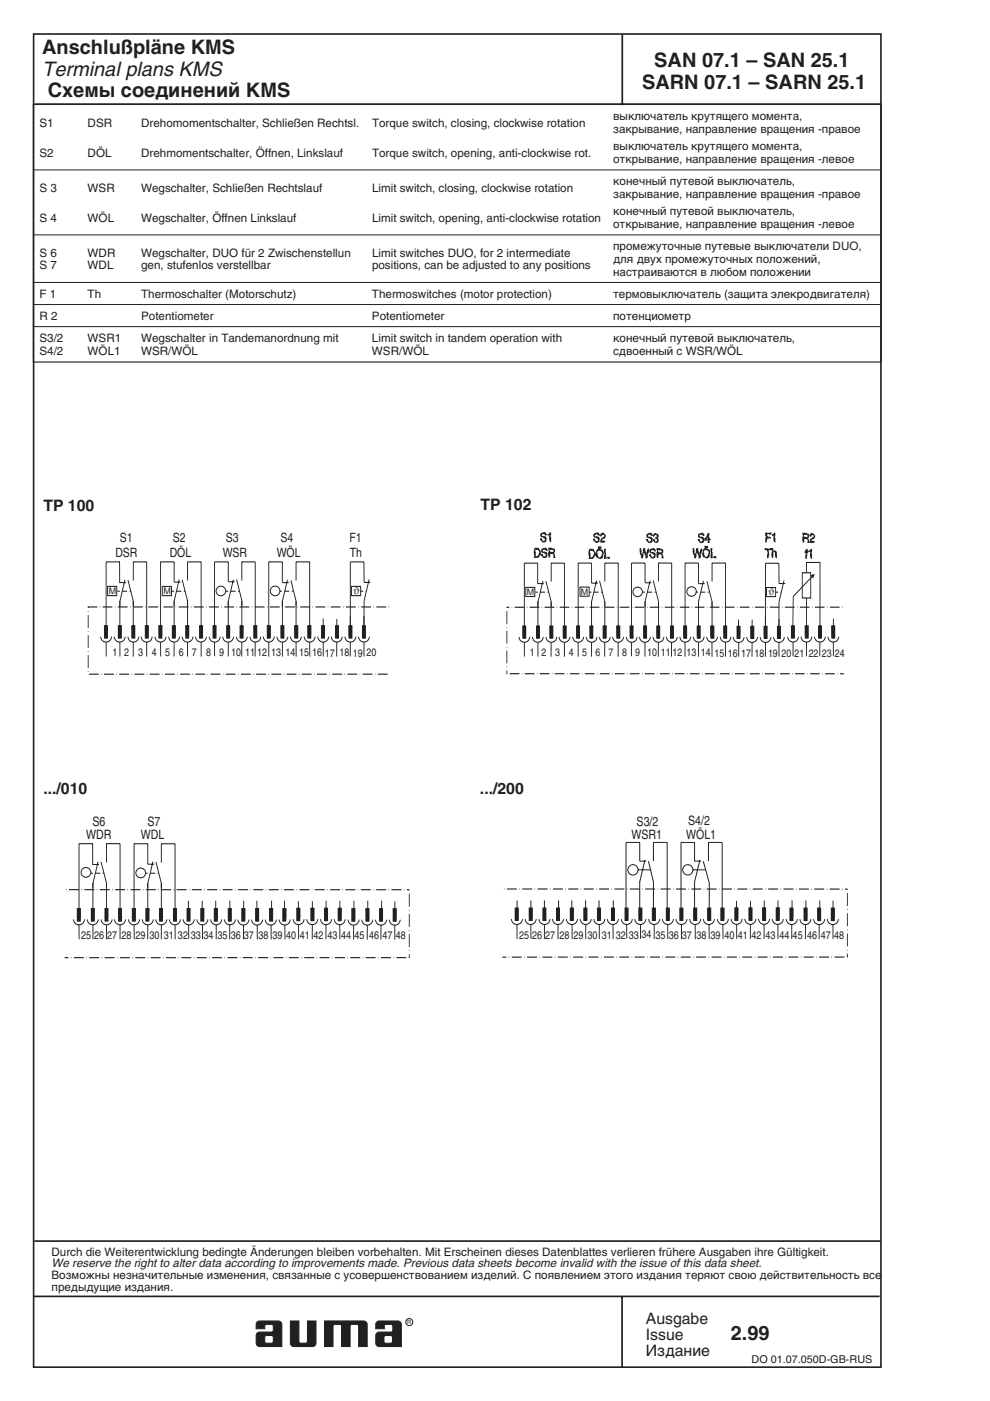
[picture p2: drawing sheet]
<svg xmlns="http://www.w3.org/2000/svg" width="210mm" height="297mm" viewBox="0 0 210 297" stroke-linecap="round" stroke-linejoin="round" font-family="sans-serif">
<defs><g id="words">
<text font-size="4.3" fill="#231f20" x="8.9" y="16.1">Terminal plans KMS</text>
<g font-size="4.2" fill="#231f20">
<text x="8.9" y="11.5">Anschlußpläne KMS</text>
<text x="138.7" y="14.3">SAN 07.1 – SAN 25.1</text>
<text x="10.1" y="20.7">Схемы соединений KMS</text>
<text x="136.1" y="18.8">SARN 07.1 – SARN 25.1</text>
<text x="154.9" y="284.1">2.99</text>
</g>
<g font-size="3.4" fill="#231f20">
<text x="9.2" y="108.3">TP 100</text>
<text x="101.9" y="108.2">TP 102</text>
<text x="101.8" y="168.3">.../200</text>
<text x="136.9" y="280.6">Ausgabe</text>
<text x="136.9" y="284.1">Issue</text>
<text x="136.9" y="287.5">Издание</text>
</g>
<text font-size="3.3" fill="#231f20" x="9.2" y="168.4">.../010</text>
<g font-size="2.7" fill="#231f20">
<text x="24.5" y="118.1">DSR</text>
<text x="25.4" y="115">S1</text>
<text x="36" y="118.1">DÖL</text>
<text x="36.6" y="115">S2</text>
<text x="47.2" y="118.1">WSR</text>
<text x="47.9" y="115">S3</text>
<text x="58.7" y="118.1">WÖL</text>
<text x="59.4" y="115">S4</text>
<text x="74.1" y="115">F1</text>
<text x="74.2" y="118.1">Th</text>
<text x="18.3" y="178">WDR</text>
<text x="19.6" y="175">S6</text>
<text x="29.9" y="178">WDL</text>
<text x="31.3" y="175">S7</text>
<text x="133.9" y="177.8">WSR1</text>
<text x="135" y="175">S3/2</text>
<text x="145.5" y="177.8">WÖL1</text>
<text x="145.9" y="175">S4/2</text>
</g>
<g font-size="2.5" fill="#231f20">
<text x="8.4" y="26.8">S1</text>
<text x="18.6" y="26.8">DSR</text>
<text x="29.9" y="26.8">Drehomomentschalter, Schließen Rechtsl.</text>
<text x="78.9" y="26.8">Torque switch, closing, clockwise rotation</text>
<text x="130" y="25.5">выключатель крутящего момента,</text>
<text x="130" y="28.2">закрывание, направление вращения -правое</text>
<text x="8.4" y="33.2">S2</text>
<text x="18.6" y="33.2">DÖL</text>
<text x="29.9" y="33.2">Drehmomentschalter, Öffnen, Linkslauf</text>
<text x="78.9" y="33.2">Torque switch, opening, anti-clockwise rot.</text>
<text x="130" y="31.9">выключатель крутящего момента,</text>
<text x="130" y="34.6">открывание, направление вращения -левое</text>
<text x="8.4" y="40.6">S 3</text>
<text x="18.6" y="40.6">WSR</text>
<text x="29.9" y="40.6">Wegschalter, Schließen Rechtslauf</text>
<text x="78.9" y="40.6">Limit switch, closing, clockwise rotation</text>
<text x="130" y="39.3">конечный путевой выключатель,</text>
<text x="130" y="42">закрывание, направление вращения -правое</text>
<text x="8.4" y="47">S 4</text>
<text x="18.6" y="47">WÖL</text>
<text x="29.9" y="47">Wegschalter, Öffnen Linkslauf</text>
<text x="78.9" y="47">Limit switch, opening, anti-clockwise rotation</text>
<text x="130" y="45.7">конечный путевой выключатель,</text>
<text x="130" y="53">промежуточные путевые выключатели DUO,</text>
<text x="130" y="48.4">открывание, направление вращения -левое</text>
<text x="8.4" y="54.4">S 6</text>
<text x="8.4" y="57.1">S 7</text>
<text x="18.6" y="54.4">WDR</text>
<text x="18.6" y="57.1">WDL</text>
<text x="29.9" y="54.4">Wegschalter, DUO für 2 Zwischenstellun</text>
<text x="29.9" y="57.1">gen, stufenlos verstellbar</text>
<text x="78.9" y="54.4">Limit switches DUO, for 2 intermediate</text>
<text x="78.9" y="57.1">positions, can be adjusted to any positions</text>
<text x="130" y="55.7">для двух промежуточных положений,</text>
<text x="130" y="58.4">настраиваются в любом положении</text>
<text x="8.4" y="63.1">F 1</text>
<text x="18.6" y="63.1">Th</text>
<text x="29.9" y="63.1">Thermoschalter (Motorschutz)</text>
<text x="78.9" y="63.1">Thermoswitches (motor protection)</text>
<text x="130" y="63.1">термовыключатель (защита элекродвигателя)</text>
<text x="8.4" y="67.8">R 2</text>
<text x="29.9" y="67.8">Potentiometer</text>
<text x="78.9" y="67.8">Potentiometer</text>
<text x="130" y="67.8">потенциометр</text>
<text x="8.4" y="72.5">S3/2</text>
<text x="8.4" y="75.2">S4/2</text>
<text x="18.6" y="72.5">WSR1</text>
<text x="18.6" y="75.2">WÖL1</text>
<text x="29.9" y="72.5">Wegschalter in Tandemanordnung mit</text>
<text x="29.9" y="75.2">WSR/WÖL</text>
<text x="78.9" y="72.5">Limit switch in tandem operation with</text>
<text x="78.9" y="75.2">WSR/WÖL</text>
<text x="130" y="72.5">конечный путевой выключатель,</text>
<text x="130" y="75.2">сдвоенный с WSR/WÖL</text>
<text x="10.9" y="266.2">Durch die Weiterentwicklung bedingte Änderungen bleiben vorbehalten. Mit Erscheinen dieses Datenblattes verlieren frühere Ausgaben ihre Gültigkeit.</text>
<text x="10.9" y="268.7">We reserve the right to alter data according to improvements made. Previous data sheets become invalid with the issue of this data sheet.</text>
<text x="10.9" y="271.2">Возможны незначительные изменения, связанные с усовершенствованием изделий. С появлением этого издания теряют свою действительность все</text>
<text x="10.9" y="273.6">предыдущие издания.</text>
</g>
<g font-size="2.3" fill="#231f20">
<text x="23.8" y="139.2">1 2</text>
<text x="29.3" y="139.2">3</text>
<text x="32.2" y="139.2">4</text>
<text x="35" y="139.2">5</text>
<text x="37.9" y="139.2">6</text>
<text x="40.7" y="139.2">7</text>
<text x="43.7" y="139.2">8</text>
<text x="46.5" y="139.2">9</text>
<text x="49" y="139.1">10</text>
<text x="52" y="139.1">11 12</text>
<text x="57.5" y="139.2">13 14 15</text>
<text x="66.2" y="139.1">16</text>
<text x="68.9" y="139.2">17</text>
<text x="72" y="139.2">18</text>
<text x="74.8" y="139.2">19</text>
<text x="77.7" y="139.2">20</text>
<text x="112.3" y="139.2">1 2</text>
<text x="117.7" y="139.2">3</text>
<text x="120.6" y="139.2">4</text>
<text x="123.4" y="139.2">5</text>
<text x="126.2" y="139.2">6</text>
<text x="129" y="139.2">7</text>
<text x="131.9" y="139.2">8</text>
<text x="134.7" y="139.2">9</text>
<text x="137.2" y="139.1">10</text>
<text x="140.1" y="139.2">11 12</text>
<text x="145.6" y="139.2">13 14</text>
<text x="151.5" y="139.2">15</text>
<text x="154.3" y="139.3">16</text>
<text x="157.1" y="139.3">17</text>
<text x="160" y="139.3">18</text>
<text x="162.8" y="139.3">19</text>
<text x="165.7" y="139.3">20</text>
<text x="168.5" y="139.3">21</text>
<text x="171.5" y="139.3">22</text>
<text x="174.3" y="139.3">23</text>
<text x="177" y="139.3">24</text>
<text x="17.2" y="199.2">25 26</text>
<text x="22.7" y="199.1">27 28 29 30 31</text>
<text x="37.7" y="199.1">32</text>
<text x="40.5" y="199.1">33</text>
<text x="43.2" y="199">34</text>
<text x="46.1" y="199.1">35 36</text>
<text x="51.7" y="199.1">37 38</text>
<text x="57.8" y="199.2">39</text>
<text x="60.7" y="199.1">40</text>
<text x="63.6" y="199.1">41</text>
<text x="66.5" y="199.1">42</text>
<text x="69.4" y="199.1">43</text>
<text x="72.4" y="199.1">44</text>
<text x="75.2" y="199.1">45</text>
<text x="78.2" y="199.1">46</text>
<text x="81.1" y="199.1">47</text>
<text x="84" y="199.1">48</text>
<text x="110.1" y="199.1">25 26</text>
<text x="115.6" y="199.1">27 28 29 30 31</text>
<text x="130.6" y="199.1">32</text>
<text x="133.3" y="199.1">33</text>
<text x="136" y="199">34</text>
<text x="139" y="199">35 36</text>
<text x="144.6" y="199.1">37 38</text>
<text x="150.7" y="199.1">39</text>
<text x="153.6" y="199.1">40</text>
<text x="156.5" y="199.1">41</text>
<text x="159.3" y="199.1">42</text>
<text x="162.3" y="199.1">43</text>
<text x="165.2" y="199.1">44</text>
<text x="168.1" y="199.1">45</text>
<text x="171.1" y="199.1">46</text>
<text x="174" y="199.1">47</text>
<text x="176.8" y="199.1">48</text>
<text x="159.3" y="289">DO 01.07.050D-GB-RUS</text>
</g>
<g font-size="2.2" fill="#231f20">
<text x="74.9" y="126">ϑ</text>
<text x="162.9" y="126.2">ϑ</text>
</g>
<g font-size="1.9" fill="#231f20">
<text x="23.1" y="125.9">M</text>
<text x="34.7" y="126">M</text>
<text x="111.7" y="126.1">M</text>
<text x="123.1" y="126.2">M</text>
</g>
<text font-size="1.2" fill="#231f20" x="86.3" y="280.8">R</text>
</g></defs>
<path d="M131.9 7.3v15M7.4 22.1h179.4M7.2 274.9h179.3M7.3 263.1h179.4M131.9 274.9v15" fill="none" stroke="#231f20" stroke-width=".36"/>
<path d="M7.1 7.2h179.7v282.7h-179.7z" fill="none" stroke="#231f20" stroke-width=".35"/>
<path d="M7.1 22.1h179.7v54.7h-179.7z" fill="none" stroke="#231f20" stroke-width=".25"/>
<path d="M7.2 36h179.5M7.2 49.8h179.5M7.2 59.9h179.5M7.2 64.6h179.5M7.2 69.3h179.5" fill="none" stroke="#231f20" stroke-width=".21"/>
<g fill="#231f20" stroke="#231f20" stroke-width=".21">
<path d="M61.6 280.1h1.8v4.3l.3 .4h1.1l.3-.2 .1-4.5h1.8v4.7a.73 .73 0 0 1-.7 .7h-4a.72 .72 0 0 1-.7-.7z" fill-rule="evenodd"/>
<path d="M68.8 280.1h8.3a.73 .73 0 0 1 .8 .7v4.7h-1.9v-4.3l-.3-.4h-1.1l-.3 .2-.1 4.5h-1.8v-4.3l-.3-.4h-1.1l-.3 .2-.1 4.5h-1.8z" fill-rule="evenodd"/>
<path d="M54.5 280.3l.5-.2h4a.73 .73 0 0 1 .8 .7v4.7h-4.8a.73 .73 0 0 1-.7-.7v-1.7a.73 .73 0 0 1 .7-.7h2.8l.1-.3v-.9l-.3-.4h-1.1l-.3 .2-.1 .7h-1.8v-.9z" fill-rule="evenodd"/>
</g>
<path d="M56.3 283.2h1.5l.1 .3v1.1l-.3 .2-1.3-.1-.2-.3v-.9z" fill-rule="evenodd" fill="#fff" stroke="#231f20" stroke-width=".21"/>
<path d="M79.9 280.3l.5-.2h4a.73 .73 0 0 1 .7 .7v4.7h-4.7a.73 .73 0 0 1-.7-.7v-1.7a.73 .73 0 0 1 .7-.7h2.7l.2-.3v-.9l-.4-.4h-1.1l-.3 .2v.7h-1.8v-.9z" fill-rule="evenodd" fill="#231f20" stroke="#231f20" stroke-width=".21"/>
<path d="M81.6 283.2h1.4l.2 .3v1.1l-.3 .2-1.3-.1-.2-.3v-.9z" fill-rule="evenodd" fill="#fff" stroke="#231f20" stroke-width=".21"/>
<g fill="none" stroke="#231f20" stroke-width=".21">
<path d="M111.2 119.4v15.4M111.2 119.4h2.8M114 119.4v4.4M116.8 119.4h2.9M116.9 119.4v3.9M119.7 119.4v15.4M125.4 119.4v4.2h1.3M125.4 119.4h-2.8v13.6M139.6 119.4h2.8v13.6M139.6 119.4v3.9M165.1 119.4h-2.8v15.4M165.1 119.5l.1 4.2h1.3"/>
<path d="M110 135a1.14 1.14 0 0 0 1.2 1.2 1.14 1.14 0 0 0 1.1-1.2M110.9 132.8v2M111.2 136.2v3M111.4 132.8v2M111.5 124.5h1.9v2h-1.9zM112.9 135a1.14 1.14 0 0 0 1.1 1.2 1.14 1.14 0 0 0 1.2-1.2M113.8 132.8v2M114 123.7h1.3M114 127.6v7.2M114 136.2l.1 3M114.3 132.8v2M115.1 123.2l-1.1 4.5"/>
<path d="M115.7 123.2l1.2 4.4M115.8 135a1.14 1.14 0 0 0 1.1 1.2 1.14 1.14 0 0 0 1.1-1.2M116.6 132.8v2M116.9 136.2l-.1 3M116.9 127.6v7.2M117.1 132.8v2M118.5 135a1.14 1.14 0 0 0 1.2 1.2 1.14 1.14 0 0 0 1.1-1.2M119.5 132.8v2M119.7 136.2v3M119.9 132.8v2M121.4 135a1.15 1.15 0 0 0 1.2 1.2 1.15 1.15 0 0 0 1.1-1.2M122.3 132.8v2"/>
<path d="M122.4 132.9l.2-.2 .2 .2M122.5 132.8v2M122.6 136.2v3M122.8 132.8v2M124.3 135a1.14 1.14 0 0 0 1.1 1.2 1.14 1.14 0 0 0 1.2-1.2M125.2 132.8v2M125.2 132.9l.3-.2 .2 .2M125.4 136.2v3M125.6 132.8v2M126.5 123.1l-1.1 4.5v7.2M127.1 135a1.14 1.14 0 0 0 1.1 1.2 1.14 1.14 0 0 0 1.2-1.2M127.1 123.1l1.1 4.5"/>
<path d="M128 132.8v2M128 132.9l.3-.2 .2 .2M128.2 136.2v3M128.2 127.6v7.2M128.2 123.3v-3.9h2.9v15.4M128.4 132.8v2M129.9 135a1.14 1.14 0 0 0 1.2 1.2 1.14 1.14 0 0 0 1.1-1.2M130.8 132.8v2M130.9 132.9l.2-.2 .2 .2M131.1 136.2v3M131.3 132.8v2M132.8 135a1.14 1.14 0 0 0 1.1 1.2 1.14 1.14 0 0 0 1.2-1.2"/>
<path d="M133.6 132.8v2M133.9 136.2v2.9M134.1 132.8v2M135.6 135a1.14 1.14 0 0 0 1.1 1.2 1.14 1.14 0 0 0 1.2-1.2M136.5 132.8v2M136.7 136.2v3M136.8 123.6v-4.2h-2.9v15.4M136.8 127.6l-.1 7.2M136.8 123.6h1.3M137 132.8v2M137.8 123.1l-1 4.5M138.5 135a1.14 1.14 0 0 0 1.1 1.2 1.14 1.14 0 0 0 1.1-1.2"/>
<path d="M138.5 123.1l1.1 4.4v5.5M139.4 132.8v2M139.6 132.8v2M139.6 136.2v3M139.8 132.8v2M141.3 135a1.14 1.14 0 0 0 1.1 1.2 1.14 1.14 0 0 0 1.2-1.2M142.2 132.8v2M142.4 132.8v2M142.4 136.2v3M142.6 132.8v2M144.2 135a1.14 1.14 0 0 0 1.1 1.1 1.14 1.14 0 0 0 1.1-1.1M145 132.8v2"/>
<path d="M145.2 136.2v3M145.5 132.8v2M147 135a1.14 1.14 0 0 0 1.1 1.1 1.14 1.14 0 0 0 1.2-1.1M147.9 132.8v2M148.1 136.2v3M148.1 127.6v7.2M148.3 132.8v2M149.1 123.1l-1 4.6M149.4 123.7h-1.3v-4.3h-2.9v15.4M149.8 135a1.14 1.14 0 0 0 1.2 1.1 1.14 1.14 0 0 0 1.1-1.1M149.9 123.3l1.1 4.2-.1 7.3M150.7 132.8v2"/>
<path d="M151 136.2v3M151 123.3v-3.9h2.8v15.4M151.2 132.8v2M152.7 135a1.14 1.14 0 0 0 1.1 1.1 1.14 1.14 0 0 0 1.2-1.1M153.5 132.8v2M153.8 136.2v3M154 132.8v2M155.5 135.1a1.14 1.14 0 0 0 1.1 1.1 1.14 1.14 0 0 0 1.2-1.1M156.4 132.8v2M156.6 131.4v1.7M156.6 132.8v2M156.6 136.2v3"/>
<path d="M156.8 132.8v2M158.3 135.1a1.14 1.14 0 0 0 1.2 1.1 1.14 1.14 0 0 0 1.1-1.1M159.2 132.8v2M159.5 132.8v2M159.5 136.2l-.1 3M159.5 131.4v1.7M159.7 132.8v2M161.2 135.1a1.14 1.14 0 0 0 1.1 1.1 1.14 1.14 0 0 0 1.2-1.1M162 132.8v2M162.3 136.2v3M162.5 132.8v2M162.5 124.6h2v1.9h-2z"/>
<path d="M164 135.1a1.14 1.14 0 0 0 1.2 1.1 1.14 1.14 0 0 0 1.1-1.1M164.9 132.8v2M165.1 136.2l.1 3M165.4 132.8v2M166.2 123.1l-1 4.6-.1 7.1M172.1 122.3l-3.9 4.2-.1 6.6"/>
<circle cx="111.2" cy="133" r=".22"/>
<circle cx="111.2" cy="135" r=".22"/>
<circle cx="114" cy="133" r=".22"/>
<circle cx="114" cy="135" r=".22"/>
<circle cx="116.9" cy="133" r=".22"/>
<circle cx="116.9" cy="135" r=".22"/>
<circle cx="119.7" cy="133" r=".23"/>
<circle cx="119.7" cy="135" r=".23"/>
<circle cx="122.6" cy="133" r=".23"/>
<circle cx="122.6" cy="135" r=".23"/>
<circle cx="125.4" cy="133" r=".22"/>
<circle cx="125.4" cy="135" r=".22"/>
<circle cx="128.3" cy="133" r=".22"/>
<circle cx="128.3" cy="135" r=".22"/>
<circle cx="131.1" cy="133" r=".23"/>
<circle cx="131.1" cy="135" r=".23"/>
<circle cx="133.9" cy="133" r=".23"/>
<circle cx="133.9" cy="135" r=".23"/>
<circle cx="135.2" cy="125.5" r="1.01"/>
<circle cx="136.8" cy="133" r=".22"/>
<circle cx="136.8" cy="135" r=".22"/>
<circle cx="139.6" cy="133" r=".22"/>
<circle cx="139.6" cy="135" r=".22"/>
<circle cx="142.5" cy="132.9" r=".23"/>
<circle cx="142.5" cy="135" r=".23"/>
<circle cx="145.3" cy="133" r=".23"/>
<circle cx="145.3" cy="135" r=".23"/>
<circle cx="148.1" cy="132.9" r=".22"/>
<circle cx="148.1" cy="135" r=".22"/>
<circle cx="151" cy="132.9" r=".22"/>
<circle cx="151" cy="135" r=".22"/>
<circle cx="153.8" cy="132.9" r=".22"/>
<circle cx="153.8" cy="135" r=".22"/>
<circle cx="156.6" cy="133" r=".23"/>
<circle cx="156.6" cy="135.1" r=".23"/>
<circle cx="159.5" cy="133" r=".23"/>
<circle cx="159.5" cy="135.1" r=".23"/>
<circle cx="162.3" cy="133" r=".22"/>
<circle cx="162.3" cy="135.1" r=".22"/>
<circle cx="165.2" cy="133" r=".22"/>
<circle cx="165.2" cy="135.1" r=".22"/>
<circle cx="86.8" cy="280.3" r=".74"/>
</g>
<path d="M113.5 125.5h2.8M124.9 125.5h2.8M136.2 125.5h2.9M147.5 125.5h2.8M164.5 125.6h1.1" fill="none" stroke="#231f20" stroke-width=".21" stroke-dasharray=".5 .5 1.1 .5" stroke-linecap="butt"/>
<g fill="#231f20" stroke="#231f20" stroke-width=".21">
<path d="M156.3 132.8h.6v2.6h-.6z" fill-rule="evenodd"/>
<path d="M159.2 132.8h.6v2.6h-.6z" fill-rule="evenodd"/>
<path d="M162 132.8h.6v2.6h-.6z" fill-rule="evenodd"/>
<path d="M164.8 132.8h.6v2.6h-.6z" fill-rule="evenodd"/>
<path d="M110.9 132.7h.6v2.6h-.6z" fill-rule="evenodd"/>
<path d="M113.8 132.7h.6v2.6h-.6z" fill-rule="evenodd"/>
<path d="M116.6 132.7h.6v2.6h-.6z" fill-rule="evenodd"/>
<path d="M119.4 132.7h.6v2.6h-.6z" fill-rule="evenodd"/>
<path d="M136.5 132.7h.6v2.6h-.6z" fill-rule="evenodd"/>
<path d="M122.3 132.7h.6v2.6h-.6z" fill-rule="evenodd"/>
<path d="M139.3 132.7h.6v2.6h-.6z" fill-rule="evenodd"/>
<path d="M153.5 132.7h.6v2.6h-.6z" fill-rule="evenodd"/>
<path d="M125.1 132.7h.6v2.6h-.6z" fill-rule="evenodd"/>
<path d="M142.2 132.7h.6v2.6h-.6z" fill-rule="evenodd"/>
<path d="M127.9 132.7h.6v2.6h-.6z" fill-rule="evenodd"/>
<path d="M145 132.7h.6v2.6h-.6z" fill-rule="evenodd"/>
<path d="M130.8 132.7h.6v2.6h-.6z" fill-rule="evenodd"/>
<path d="M147.8 132.7h.6v2.6h-.6z" fill-rule="evenodd"/>
<path d="M133.6 132.7h.6v2.6h-.6z" fill-rule="evenodd"/>
<path d="M150.7 132.7h.7v2.6h-.7z" fill-rule="evenodd"/>
</g>
<path d="M171.8 122l.9-.3-.3 .9z" fill="#231f20"/>
<g fill="none" stroke="#231f20" stroke-width=".21">
<path d="M123 124.5h1.9v1.9h-1.9zM167 135a1.14 1.14 0 0 0 1.1 1.1 1.14 1.14 0 0 0 1.2-1.1M167.9 132.7v2M168.1 132.7v2M168.1 136.1v3M168.4 132.7v2M169.9 135a1.14 1.14 0 0 0 1.1 1.1 1.14 1.14 0 0 0 1.1-1.1M170.1 121.4h1.8v5.4h-1.8zM170.8 132.7v2M171 136.1v3M171 121.4v-2.1h2.9l-.1 13.7M171 126.8v7.9"/>
<path d="M171.2 132.7v2M172.7 135a1.14 1.14 0 0 0 1.1 1.1 1.14 1.14 0 0 0 1.2-1.1M173.6 132.7v2M173.8 132.7v2M173.8 136.1v3M174 132.7v2M175.5 135a1.14 1.14 0 0 0 1.2 1.1 1.14 1.14 0 0 0 1.1-1.1M176.4 132.7v2M176.7 132.7v2M176.7 136.1v3M176.7 131.2v1.8M176.9 132.7v2"/>
<circle cx="146.6" cy="125.4" r="1.01"/>
<circle cx="168.1" cy="132.9" r=".23"/>
<circle cx="168.1" cy="135" r=".23"/>
<circle cx="171" cy="132.9" r=".23"/>
<circle cx="173.8" cy="132.9" r=".22"/>
<circle cx="173.8" cy="135" r=".22"/>
<circle cx="176.7" cy="132.9" r=".22"/>
<circle cx="176.7" cy="135" r=".22"/>
</g>
<g fill="#231f20" stroke="#231f20" stroke-width=".21">
<path d="M167.8 132.7h.6v2.6h-.6z" fill-rule="evenodd"/>
<path d="M170.7 132.7h.7v2.6h-.7z" fill-rule="evenodd"/>
<path d="M173.6 132.7h.6v2.6h-.6z" fill-rule="evenodd"/>
<path d="M176.4 132.7h.6v2.6h-.6z" fill-rule="evenodd"/>
</g>
<path d="M107.5 128.8v14M178.6 128.7l-71.1 .1M107.5 142.8h71.4" fill="none" stroke="#231f20" stroke-width=".21" stroke-dasharray=".1 .6 2.4 .6" stroke-linecap="butt"/>
<g fill="#231f20">
<path d="M113.3 116.2v2h.6a1.03 1.03 0 0 0 .7-1 1.03 1.03 0 0 0-.7-1zM113.5 116.5a.75 .75 0 0 1 .9 .7 .75 .75 0 0 1-.9 .7z" fill-rule="evenodd"/>
<path d="M115 116.4a.59 .59 0 0 1 .6-.2 .59 .59 0 0 1 .4 .6h-.2l-.2-.4-.5 .1v.4l.6 .2a.6 .6 0 0 1-.1 1.1 .6 .6 0 0 1-.8-.7h.2l.2 .5a.37 .37 0 0 0 .5-.1 .37 .37 0 0 0 0-.5l-.2-.1a.59 .59 0 0 1-.6-.7z" fill-rule="evenodd"/>
<path d="M116.3 116.2v2h.3v-.9l.7 .1 .1 .8h.3l-.3-1 .1-.1a.55 .55 0 0 0-.4-.9zM116.6 116.5h.6a.37 .37 0 0 1 0 .6h-.6z" fill-rule="evenodd"/>
</g>
<path d="M113.3 116.2h.6a1.03 1.03 0 0 1 .7 1 1.03 1.03 0 0 1-.7 1h-.6zM113.5 116.5a.75 .75 0 0 1 .9 .7 .75 .75 0 0 1-.9 .7zM115 116.4a.59 .59 0 0 1 .6-.2 .59 .59 0 0 1 .4 .6h-.2l-.2-.4-.5 .1v.4l.6 .2a.6 .6 0 0 1-.1 1.1 .6 .6 0 0 1-.8-.7h.2l.2 .5a.37 .37 0 0 0 .5-.1 .37 .37 0 0 0 0-.5l-.2-.1a.59 .59 0 0 1-.6-.7zM116.3 116.2l1 .1a.82 .82 0 0 1 .2 1l.2 .9h-.3l-.1-.7-.2-.2h-.5v.9h-.3zM116.6 116.5h.6a.37 .37 0 0 1 0 .6h-.6z" fill="none" stroke="#231f20" stroke-width=".21" stroke-dasharray=".9 .2 0 .2" stroke-linecap="butt"/>
<g fill="#231f20">
<path d="M124.9 116.5v1.9h.6a1.03 1.03 0 0 0 .7-1 1.03 1.03 0 0 0-.7-.9zM125.1 116.7a.75 .75 0 0 1 .9 .7 .75 .75 0 0 1-.9 .8z" fill-rule="evenodd"/>
<path d="M126.9 116v.2h.2v-.2zM127.2 116v.2h.2v-.2zM126.7 116.9a.56 .56 0 0 1 .8-.2 .56 .56 0 0 1 .2 .7 .58 .58 0 0 1-.6 .8 .58 .58 0 0 1-.5-.8zM126.8 116.5a1.12 1.12 0 0 0 .3 1.9 1.05 1.05 0 0 0 .8-1 1.05 1.05 0 0 0-.8-1z" fill-rule="evenodd"/>
<path d="M128.2 116.5h.2v1.7h.8v.2h-1z" fill-rule="evenodd"/>
</g>
<path d="M124.9 116.5h.6a1.03 1.03 0 0 1 .7 .9 1.03 1.03 0 0 1-.7 1h-.6zM125.1 116.7a.75 .75 0 0 1 .9 .7 .75 .75 0 0 1-.9 .8zM126.7 116.9a.56 .56 0 0 1 .8-.2 .56 .56 0 0 1 .2 .7 .58 .58 0 0 1-.6 .8 .58 .58 0 0 1-.5-.8zM126.8 116.5a.96 .96 0 0 1 1.1 .4 .96 .96 0 0 1-.1 1.2 .77 .77 0 0 1-1 .2 .77 .77 0 0 1-.4-.9l.1-.6zM126.9 116h.2v.2h-.2zM127.2 116h.2v.2h-.2zM128.2 116.5h.2v1.7h.8v.2h-1z" fill="none" stroke="#231f20" stroke-width=".21" stroke-dasharray=".9 .2 0 .2" stroke-linecap="butt"/>
<g fill="#231f20">
<path d="M135.6 116.3h.2l.3 1.6 .4-1.6h.2l.4 1.6 .3-1.6h.2l-.4 2h-.2l-.4-1.6-.4 1.6h-.2z" fill-rule="evenodd"/>
<path d="M137.9 116.5a.59 .59 0 0 1 .7-.2 .59 .59 0 0 1 .4 .6h-.2l-.3-.4-.4 .1v.4l.5 .2a.6 .6 0 0 1 0 1.1 .6 .6 0 0 1-.9-.7h.2l.3 .4a.37 .37 0 0 0 .5 0 .37 .37 0 0 0 0-.5l-.2-.1a.59 .59 0 0 1-.7-.7z" fill-rule="evenodd"/>
<path d="M139.3 116.3v2h.2v-.9l.7 .1 .1 .8h.3l-.3-1 .1-.1a.55 .55 0 0 0-.4-.9zM139.5 116.6h.7a.37 .37 0 0 1 0 .6h-.7z" fill-rule="evenodd"/>
</g>
<path d="M135.6 116.3h.2l.3 1.6 .4-1.6h.2l.4 1.6 .3-1.6h.2l-.4 2h-.2l-.4-1.6-.4 1.6h-.2zM137.9 116.5a.59 .59 0 0 1 .7-.2 .59 .59 0 0 1 .4 .6h-.2l-.3-.4-.4 .1v.4l.5 .2a.6 .6 0 0 1 0 1.1 .6 .6 0 0 1-.9-.7h.2l.3 .4a.37 .37 0 0 0 .5 0 .37 .37 0 0 0 0-.5l-.2-.1a.59 .59 0 0 1-.7-.7zM139.3 116.3l1 .1a.82 .82 0 0 1 .1 1l.2 .9h-.3v-.7l-.3-.2h-.5v.9h-.2zM139.5 116.6h.7a.37 .37 0 0 1 0 .6h-.7z" fill="none" stroke="#231f20" stroke-width=".21" stroke-dasharray=".9 .2 0 .2" stroke-linecap="butt"/>
<g fill="#231f20">
<path d="M146.8 116.3h.3l.3 1.6 .3-1.6h.3l.3 1.6 .3-1.6h.2l-.4 2h-.2l-.4-1.6-.3 1.6h-.3z" fill-rule="evenodd"/>
<path d="M149.5 115.8v.3h.2v-.3zM149.8 115.8v.3h.2v-.3zM149.3 116.7a.56 .56 0 0 1 .7-.1 .56 .56 0 0 1 .3 .7 .58 .58 0 0 1-.6 .8 .58 .58 0 0 1-.5-.8zM149.4 116.4a1.12 1.12 0 0 0 .3 1.9 1.05 1.05 0 0 0 .8-1 1.05 1.05 0 0 0-.8-1z" fill-rule="evenodd"/>
<path d="M150.8 116.3h.2v1.7h.8v.3h-1z" fill-rule="evenodd"/>
</g>
<path d="M146.8 116.3h.3l.3 1.6 .3-1.6h.3l.3 1.6 .3-1.6h.2l-.4 2h-.2l-.4-1.6-.3 1.6h-.3zM149.3 116.7a.56 .56 0 0 1 .7-.1 .56 .56 0 0 1 .3 .7 .58 .58 0 0 1-.6 .8 .58 .58 0 0 1-.5-.8zM149.4 116.4a.96 .96 0 0 1 1.1 .4 .96 .96 0 0 1-.2 1.2 .77 .77 0 0 1-.9 .2 .77 .77 0 0 1-.4-.9l.1-.7zM149.5 115.8h.2v.3h-.2zM149.8 115.8h.2v.3h-.2zM150.8 116.3h.2v1.7h.8v.3h-1z" fill="none" stroke="#231f20" stroke-width=".21" stroke-dasharray=".9 .2 0 .2" stroke-linecap="butt"/>
<g fill="#231f20">
<path d="M162.2 116.3h1.3v.3h-.5v1.7h-.2v-1.7h-.6z" fill-rule="evenodd"/>
<path d="M163.7 116.3h.2v.7l.3-.2 .3 .2 .1 1.3h-.2v-1.1l-.2-.2-.3 .2v1.1h-.2z" fill-rule="evenodd"/>
</g>
<path d="M162.2 116.3h1.3v.3h-.5v1.7h-.2v-1.7h-.6zM163.7 116.3h.2v.7l.3-.2 .3 .2 .1 1.3h-.2v-1.1l-.2-.2-.3 .2v1.1h-.2z" fill="none" stroke="#231f20" stroke-width=".21" stroke-dasharray=".9 .2 0 .2" stroke-linecap="butt"/>
<g fill="#231f20">
<path d="M170.9 116.6l.3-.2-.1 .4v.2h.1v.2h-.1v1.2h-.2v-1.2h-.2z" fill-rule="evenodd"/>
<path d="M171.5 116.9l.6-.4v1.9h-.2v-1.4h-.4z" fill-rule="evenodd"/>
</g>
<path d="M170.9 116.6l.3-.2-.1 .4v.2h.1v.2h-.1v1.2h-.2v-1.2h-.2zM171.5 116.9l.6-.4v1.9h-.2v-1.4h-.4z" fill="none" stroke="#231f20" stroke-width=".21" stroke-dasharray=".9 .2 0 .2" stroke-linecap="butt"/>
<g fill="#231f20">
<path d="M114.8 113.1a.59 .59 0 0 1 .7-.2 .59 .59 0 0 1 .3 .6h-.2l-.2-.4-.5 .1v.4l.6 .2a.6 .6 0 0 1 0 1.1 .6 .6 0 0 1-.9-.7h.2l.2 .5a.37 .37 0 0 0 .6-.1 .37 .37 0 0 0-.1-.5l-.2-.1a.59 .59 0 0 1-.6-.7z" fill-rule="evenodd"/>
<path d="M116.2 113.3l.6-.3v1.9h-.2v-1.4h-.4z" fill-rule="evenodd"/>
</g>
<path d="M114.8 113.1a.59 .59 0 0 1 .7-.2 .59 .59 0 0 1 .3 .6h-.2l-.2-.4-.5 .1v.4l.6 .2a.6 .6 0 0 1 0 1.1 .6 .6 0 0 1-.9-.7h.2l.2 .5a.37 .37 0 0 0 .6-.1 .37 .37 0 0 0-.1-.5l-.2-.1a.59 .59 0 0 1-.6-.7zM116.2 113.3l.6-.3v1.9h-.2v-1.4h-.4z" fill="none" stroke="#231f20" stroke-width=".21" stroke-dasharray=".9 .2 0 .2" stroke-linecap="butt"/>
<g fill="#231f20">
<path d="M126 113.1a.59 .59 0 0 1 .7-.1 .59 .59 0 0 1 .4 .6h-.2l-.2-.4-.5 .1v.4l.6 .2a.6 .6 0 0 1-.1 1.1 .6 .6 0 0 1-.8-.7h.2l.2 .4a.37 .37 0 0 0 .5 0 .37 .37 0 0 0 0-.5l-.2-.1a.59 .59 0 0 1-.7-.8z" fill-rule="evenodd"/>
<path d="M127.5 113.2a.5 .5 0 0 1 .8 .1 1 1 0 0 1-.7 1.2l-.1 .2h.8v.2h-1a1.1 1.1 0 0 1 .7-1l.1-.1a.36 .36 0 0 0-.3-.5h-.2l-.1 .4h-.2z" fill-rule="evenodd"/>
</g>
<path d="M126 113.1a.59 .59 0 0 1 .7-.1 .59 .59 0 0 1 .4 .6h-.2l-.2-.4-.5 .1v.4l.6 .2a.6 .6 0 0 1-.1 1.1 .6 .6 0 0 1-.8-.7h.2l.2 .4a.37 .37 0 0 0 .5 0 .37 .37 0 0 0 0-.5l-.2-.1a.59 .59 0 0 1-.7-.8zM127.5 113.2a.5 .5 0 0 1 .8 .1 1 1 0 0 1-.7 1.2l-.1 .2h.8v.2h-1a1.1 1.1 0 0 1 .7-1l.1-.1a.36 .36 0 0 0-.3-.5h-.2l-.1 .4h-.2z" fill="none" stroke="#231f20" stroke-width=".21" stroke-dasharray=".9 .2 0 .2" stroke-linecap="butt"/>
<g fill="#231f20">
<path d="M137.3 113.2a.59 .59 0 0 1 .6-.2 .59 .59 0 0 1 .4 .6h-.2l-.2-.3-.5 .1v.4l.6 .1a.6 .6 0 0 1 0 1.1 .6 .6 0 0 1-.9-.6h.2l.2 .4a.37 .37 0 0 0 .5-.1 .37 .37 0 0 0 0-.5h-.2a.59 .59 0 0 1-.6-.8z" fill-rule="evenodd"/>
<path d="M138.7 113.3a.49 .49 0 0 1 .7 0 .49 .49 0 0 1-.1 .7 .55 .55 0 0 1 0 1 .55 .55 0 0 1-.8-.6h.2l.2 .4h.2l.3-.3-.1-.3-.3-.1v-.2l.3-.1v-.3l-.2-.2-.2 .1-.1 .3h-.2z" fill-rule="evenodd"/>
</g>
<path d="M137.3 113.2a.59 .59 0 0 1 .6-.2 .59 .59 0 0 1 .4 .6h-.2l-.2-.3-.5 .1v.4l.6 .1a.6 .6 0 0 1 0 1.1 .6 .6 0 0 1-.9-.6h.2l.2 .4a.37 .37 0 0 0 .5-.1 .37 .37 0 0 0 0-.5h-.2a.59 .59 0 0 1-.6-.8zM138.7 113.3a.49 .49 0 0 1 .7 0 .49 .49 0 0 1-.1 .7 .55 .55 0 0 1 0 1 .55 .55 0 0 1-.8-.6h.2l.2 .4h.2l.3-.3-.1-.3-.3-.1v-.2l.3-.1v-.3l-.2-.2-.2 .1-.1 .3h-.2z" fill="none" stroke="#231f20" stroke-width=".21" stroke-dasharray=".9 .2 0 .2" stroke-linecap="butt"/>
<g fill="#231f20">
<path d="M148.2 113.2a.59 .59 0 0 1 .7-.2 .59 .59 0 0 1 .4 .6h-.2l-.3-.3-.4 .1v.4l.5 .1a.6 .6 0 0 1 0 1.1 .6 .6 0 0 1-.9-.6h.2l.3 .4a.37 .37 0 0 0 .5-.1 .37 .37 0 0 0 0-.5h-.2a.59 .59 0 0 1-.7-.8z" fill-rule="evenodd"/>
<path d="M150.2 113.1l-.7 1.4h.6v.5h.2v-.5h.3v-.2h-.3v-1.2zM150.1 113.5v.8h-.5z" fill-rule="evenodd"/>
</g>
<path d="M148.2 113.2a.59 .59 0 0 1 .7-.2 .59 .59 0 0 1 .4 .6h-.2l-.3-.3-.4 .1v.4l.5 .1a.6 .6 0 0 1 0 1.1 .6 .6 0 0 1-.9-.6h.2l.3 .4a.37 .37 0 0 0 .5-.1 .37 .37 0 0 0 0-.5h-.2a.59 .59 0 0 1-.7-.8zM150.1 113.5v.8h-.5zM150.2 113.1h.1v1.2h.3v.2h-.3v.5h-.2v-.5h-.6z" fill="none" stroke="#231f20" stroke-width=".21" stroke-dasharray=".9 .2 0 .2" stroke-linecap="butt"/>
<g fill="#231f20">
<path d="M162.4 113h1v.2h-.8v.6h.7v.3h-.7v.8h-.2z" fill-rule="evenodd"/>
<path d="M163.7 113.4l.6-.4v1.9h-.2v-1.3h-.4z" fill-rule="evenodd"/>
</g>
<path d="M162.4 113h1v.2h-.8v.6h.7v.3h-.7v.8h-.2zM163.7 113.4l.6-.4v1.9h-.2v-1.3h-.4z" fill="none" stroke="#231f20" stroke-width=".21" stroke-dasharray=".9 .2 0 .2" stroke-linecap="butt"/>
<g fill="#231f20">
<path d="M170.2 113.1v1.9h.2v-.8h.7l.2 .8h.2l-.3-1h.2a.55 .55 0 0 0-.4-.9zM170.4 113.3h.7a.37 .37 0 0 1 0 .6h-.7z" fill-rule="evenodd"/>
<path d="M171.9 113.2a.5 .5 0 0 1 .8 .2 1 1 0 0 1-.7 1.2l-.1 .2h.8v.2h-1a1.1 1.1 0 0 1 .7-1l.1-.1a.36 .36 0 0 0-.3-.6l-.2 .1-.1 .4h-.2z" fill-rule="evenodd"/>
</g>
<path d="M170.2 113.1h1a.82 .82 0 0 1 .1 1l.2 .9h-.2l-.1-.6-.2-.2h-.6v.8h-.2zM170.4 113.3h.7a.37 .37 0 0 1 0 .6h-.7zM171.9 113.2a.5 .5 0 0 1 .8 .2 1 1 0 0 1-.7 1.2l-.1 .2h.8v.2h-1a1.1 1.1 0 0 1 .7-1l.1-.1a.36 .36 0 0 0-.3-.6l-.2 .1-.1 .4h-.2z" fill="none" stroke="#231f20" stroke-width=".21" stroke-dasharray=".9 .2 0 .2" stroke-linecap="butt"/>
<g fill="none" stroke="#231f20" stroke-width=".21">
<path d="M22.5 119.1v15.6M22.5 119.1h2.9M25.4 119.1v4.5M31.1 119.1v15.6M31.1 119.1h-2.8v4M34 119.1h2.9v4.3h1.4M34 119.1v15.6M42.6 119.1v15.6M42.6 119.1h-2.8v4M45.5 119.1v15.6M45.5 119.1h2.9M48.4 119.1v4.3h1.4"/>
<path d="M59.9 119.1h-2.9v15.6M59.9 119.1v4.4M74.3 119.1v15.6M74.3 119.1l2.9 .1v4.3h1.3M21.3 135a1.15 1.15 0 0 0 1.2 1.1 1.15 1.15 0 0 0 1.1-1.1M22.3 132.7v2M22.5 136.1v3.1M22.7 132.7v2M22.8 124.3h2v2h-2zM24.2 135a1.15 1.15 0 0 0 1.2 1.1 1.15 1.15 0 0 0 1.1-1.1M25.1 132.7v2M25.3 123.5h1.4"/>
<path d="M25.4 136.1v3.1M25.4 127.4v7.3M25.6 132.7v2M26.5 122.9l-1.1 4.6M27.1 123l1.2 4.4M27.1 135a1.15 1.15 0 0 0 1.2 1.1 1.15 1.15 0 0 0 1.1-1.1M28 132.7v2M28.3 136.1l-.1 3.1M28.3 127.4v7.3M28.5 132.7v2M30 135a1.15 1.15 0 0 0 1.1 1.1 1.15 1.15 0 0 0 1.2-1.1M30.9 132.7v2"/>
<path d="M31.1 136.1v3.1M31.4 132.7v2M32.9 135a1.17 1.17 0 0 0 1.1 1.1 1.17 1.17 0 0 0 1.2-1.1M33.8 132.7v2M33.8 132.9l.2-.2 .3 .2M34 136.1l.1 3.1M34.3 132.7v2M34.4 124.3h2v2h-2zM35.8 135a1.15 1.15 0 0 0 1.1 1.1 1.15 1.15 0 0 0 1.2-1.1M36.7 132.7v2M36.7 132.9l.2-.2 .3 .2M36.9 136.1v3.1"/>
<path d="M37.1 132.7v2M38 122.9l-1.1 4.5v7.3M38.6 135a1.15 1.15 0 0 0 1.2 1.1 1.15 1.15 0 0 0 1.1-1.1M38.6 122.9l1.2 4.5M39.5 132.7v2M39.5 132.9l.3-.2 .2 .2M39.8 136.1l-.1 3.1M39.8 127.4v7.3M40 132.7v2M41.5 135a1.15 1.15 0 0 0 1.1 1.1 1.15 1.15 0 0 0 1.2-1.1M42.4 132.7v2M42.4 132.9l.2-.2 .3 .2"/>
<path d="M42.6 136.1l.1 3.1M42.9 132.7v2M44.4 135a1.15 1.15 0 0 0 1.1 1.1 1.15 1.15 0 0 0 1.2-1.1M45.3 132.7v2M45.5 136.1v3M45.7 132.7v2M47.2 135a1.15 1.15 0 0 0 1.2 1.1 1.15 1.15 0 0 0 1.1-1.1M48.1 132.7v2M48.4 136.1v3.1M48.4 127.4v7.3M48.6 132.7v2M49.5 122.9l-1.1 4.6"/>
<path d="M50.1 135a1.15 1.15 0 0 0 1.2 1.1 1.15 1.15 0 0 0 1.1-1.1M50.2 122.9l1.1 4.5M51 132.7v2M51.3 136.1v3.1M51.3 123.1v-4h2.8v15.6M51.3 127.4v7.3M51.5 132.7v2M53 135a1.15 1.15 0 0 0 1.1 1.1 1.15 1.15 0 0 0 1.2-1.1M53.9 132.7v2M54.1 136.1v3.1M54.3 132.7v2M55.8 135a1.15 1.15 0 0 0 1.2 1.1 1.15 1.15 0 0 0 1.1-1.1"/>
<path d="M56.8 132.7v2M57 136.1v3.1M57.2 132.7v2M58.7 135a1.15 1.15 0 0 0 1.2 1.1 1.15 1.15 0 0 0 1.1-1.1M59.6 132.7v2M59.9 136.1v3.1M59.9 127.4v7.3M59.9 123.5h1.3M60.1 132.7v2M60.9 122.9l-1 4.6M61.6 135a1.15 1.15 0 0 0 1.1 1.1 1.15 1.15 0 0 0 1.2-1.1M61.7 123.1l1.1 4.3v7.3"/>
<path d="M62.5 132.7v2M62.8 136.1v3.1M62.8 123.1v-4h2.9v15.6M63 132.7v2M64.5 135a1.15 1.15 0 0 0 1.2 1.1 1.15 1.15 0 0 0 1.1-1.1M65.4 132.7v2M65.7 136.1v3.1M65.9 132.7v2M67.4 135a1.15 1.15 0 0 0 1.1 1.1 1.15 1.15 0 0 0 1.2-1.1M68.3 132.7v2M68.5 131.1v3.6M68.5 136.1v3.1"/>
<path d="M68.8 132.7v2M70.3 135a1.15 1.15 0 0 0 1.1 1.1 1.15 1.15 0 0 0 1.2-1.1M71.2 132.7v2M71.4 136.1v3.1M71.4 131.2v3.5M71.7 132.7v2M73.1 135a1.15 1.15 0 0 0 1.2 1.1 1.15 1.15 0 0 0 1.1-1.1M74 132.7v2M74.3 136.1v3.1M74.5 132.7v2M74.5 124.3h2v2h-2zM76 135a1.15 1.15 0 0 0 1.2 1.1 1.15 1.15 0 0 0 1.1-1.1"/>
<path d="M76.9 132.7v2M77.2 130.6v4.1M77.2 136.1v3.1M77.4 132.7v2M78.3 122.8l-1.1 4.6v5.5M16.8 178.9v15.7M16.8 178.9h2.9M19.6 178.9l.1 4.4M22.5 178.9h3M22.6 178.9v4M25.5 178.9v15.7M15.6 194.9a1.16 1.16 0 0 0 1.1 1.2 1.16 1.16 0 0 0 1.2-1.2"/>
<path d="M16.5 192.6v2M16.8 196v3.1M17 192.6v2M18.5 194.9a1.16 1.16 0 0 0 1.2 1.2 1.16 1.16 0 0 0 1.1-1.2M19.4 192.6v2M19.6 183.3h1.4M19.7 187.2v7.4M19.7 196v3.1M19.9 192.6v2M20.8 182.7l-1.1 4.6M21.4 182.8l1.2 4.4v7.4M21.4 194.9a1.16 1.16 0 0 0 1.2 1.2 1.16 1.16 0 0 0 1.2-1.2"/>
<path d="M22.3 192.6v2M22.6 196v3.2M22.8 192.6v2M24.3 194.9a1.16 1.16 0 0 0 1.1 1.2 1.16 1.16 0 0 0 1.2-1.2M25.3 192.6v2M25.5 196v3.2M25.7 192.6v2M27.2 194.9a1.18 1.18 0 0 0 1.2 1.2 1.18 1.18 0 0 0 1.2-1.2M28.1 192.9l.3-.2 .2 .2M28.2 192.6v2M28.4 196v3.1M28.7 192.6v2"/>
<path d="M30.2 194.9a1.16 1.16 0 0 0 1.1 1.2 1.16 1.16 0 0 0 1.2-1.2M31.1 192.6v2M31.1 192.9l.2-.2 .2 .2M31.3 196v3.1M31.5 192.6v2M32.4 182.7l-1.1 4.6v7.3M32.7 183.2h-1.4v-4.3h-2.9v15.7M33 194.9a1.16 1.16 0 0 0 1.2 1.2 1.16 1.16 0 0 0 1.2-1.2M33.1 182.7l1.1 4.5v7.4M34 192.9l.2-.2 .2 .2M34 192.6v2M34.2 182.9v-4h2.9v15.7"/>
<path d="M34.2 196v3.2M34.4 192.6v2M35.9 194.9a1.16 1.16 0 0 0 1.2 1.2 1.16 1.16 0 0 0 1.1-1.2M36.8 192.9l.3-.2 .2 .2M36.9 192.6v2M37.1 196v3.2M37.4 192.6v2M38.9 194.9a1.16 1.16 0 0 0 1.1 1.2 1.16 1.16 0 0 0 1.2-1.2M39.8 192.6v2M39.9 191v1.8M40 192.6v2M40 196v3.1"/>
<path d="M40.2 192.6v2M41.7 194.9a1.16 1.16 0 0 0 1.2 1.2 1.16 1.16 0 0 0 1.2-1.2M42.7 192.6v2M42.9 191v1.8M42.9 192.6v2M42.9 196v3.1M43.2 192.6v2M44.7 194.9a1.16 1.16 0 0 0 1.1 1.2 1.16 1.16 0 0 0 1.2-1.2M45.6 192.6v2M45.7 191v1.8M45.8 192.6v2M45.9 196l-.1 3.2"/>
<path d="M46.1 192.6v2M47.6 194.9a1.16 1.16 0 0 0 1.1 1.2 1.16 1.16 0 0 0 1.2-1.2M48.5 192.6v2M48.7 196v3.1M48.7 191v3.6M48.9 192.6v2M50.4 195a1.16 1.16 0 0 0 1.2 1.1 1.16 1.16 0 0 0 1.2-1.1M51.4 192.6v2.1M51.6 192.6v2.1M51.6 196v3.2M51.7 191v1.8M51.9 192.6v2.1"/>
<path d="M53.3 195a1.16 1.16 0 0 0 1.2 1.1 1.16 1.16 0 0 0 1.2-1.1M54.3 192.6v2.1M54.5 191v1.8M54.5 192.6v2.1M54.5 196l.1 3.2M54.8 192.6v2.1M56.3 195a1.16 1.16 0 0 0 1.1 1.1 1.16 1.16 0 0 0 1.2-1.1M57.2 192.6v2.1M57.5 192.6v2.1M57.5 196v3.2M57.6 191v1.8M57.7 192.6v2.1"/>
<path d="M59.2 195a1.16 1.16 0 0 0 1.2 1.1 1.16 1.16 0 0 0 1.1-1.1M60.1 192.6v2.1M60.3 191v1.8M60.4 192.6v2.1M60.4 196v3.2M60.6 192.6v2.1M62.1 194.9a1.16 1.16 0 0 0 1.2 1.1 1.16 1.16 0 0 0 1.2-1.1M63 192.5v2.1M63.3 191.1v3.5M63.3 196v3.1M63.5 192.5v2.1M65 194.9a1.16 1.16 0 0 0 1.2 1.1 1.16 1.16 0 0 0 1.2-1.1"/>
<path d="M66 192.5v2.1M66.2 196v3.1M66.2 191.1v3.5M66.5 192.5v2.1M68 194.9a1.16 1.16 0 0 0 1.1 1.1 1.16 1.16 0 0 0 1.2-1.1M68.9 192.5v2.1M69.1 196v3.1M69.1 191v3.6M69.3 192.5v2.1M70.9 194.9a1.16 1.16 0 0 0 1.1 1.1 1.16 1.16 0 0 0 1.2-1.1M71.8 192.5v2.1M72 192.5v2.1"/>
<path d="M72 196l.1 3.1M72.1 191v1.8M72.3 192.5v2.1M73.8 195a1.16 1.16 0 0 0 1.2 1.1 1.16 1.16 0 0 0 1.1-1.1M74.7 192.7v2M75 192.7v2M75 196.1v3.1M75 191v1.8M75.2 192.7v2M76.7 195a1.16 1.16 0 0 0 1.2 1.1 1.16 1.16 0 0 0 1.1-1.1M77.7 192.7v2M77.9 192.7v2"/>
<path d="M77.9 196.1v3.1M78 191v1.8M78.1 192.7v2M79.6 195a1.16 1.16 0 0 0 1.2 1.2 1.16 1.16 0 0 0 1.1-1.2M80.5 192.7v2M80.8 192.7v2M80.8 196.1v3.1M80.9 191v1.8M81 192.7v2M82.5 195a1.16 1.16 0 0 0 1.2 1.2 1.16 1.16 0 0 0 1.2-1.2M83.4 192.7v2M83.7 196.1v3.1"/>
<path d="M83.7 191.1v3.6M84 192.7v2M108.4 194.8a1.16 1.16 0 0 0 1.2 1.2 1.16 1.16 0 0 0 1.2-1.2M109.4 192.5v2.1M109.6 196v3.1M109.6 190.9v3.7M109.8 192.5v2.1M111.3 194.8a1.16 1.16 0 0 0 1.2 1.2 1.16 1.16 0 0 0 1.2-1.2M112.3 192.5v2.1M112.6 192.5v2.1M112.6 196v3.1M112.6 190.9v1.8"/>
<path d="M112.8 192.5v2.1M114.3 194.8a1.16 1.16 0 0 0 1.2 1.2 1.16 1.16 0 0 0 1.1-1.2M115.2 192.5v2.1M115.4 190.9v3.7M115.4 196v3.1M115.7 192.5v2.1M117.1 194.8a1.16 1.16 0 0 0 1.2 1.2 1.16 1.16 0 0 0 1.2-1.2M118.1 192.5v2.1M118.3 192.5v2.1M118.3 196v3.1M118.4 190.9v1.8M118.6 192.5v2.1"/>
<path d="M120.1 194.8a1.18 1.18 0 0 0 1.2 1.2 1.18 1.18 0 0 0 1.1-1.2M121 192.5v2.1M121.2 190.9v3.7M121.3 196v3.1M121.5 192.5v2.1M123 194.8a1.16 1.16 0 0 0 1.2 1.2 1.16 1.16 0 0 0 1.1-1.2M123.9 192.5v2.1M124.2 190.9v1.8M124.2 192.5v2.1M124.2 196v3.1M124.4 192.5v2.1M125.9 194.8a1.16 1.16 0 0 0 1.2 1.2 1.16 1.16 0 0 0 1.1-1.2"/>
<path d="M126.8 192.5v2.1M127 190.9v1.8M127.1 192.5v2.1M127.1 196v3.1M127.3 192.5v2.1M128.8 194.8a1.16 1.16 0 0 0 1.1 1.2 1.16 1.16 0 0 0 1.2-1.2M129.7 192.5v2.1M130 192.5v2.1M130 196v3.1M130 190.9v1.8M130.2 192.5v2.1M131.7 194.8a1.16 1.16 0 0 0 1.2 1.2 1.16 1.16 0 0 0 1.2-1.2"/>
<path d="M132.6 192.5v2.1M132.9 192.5v2.1M132.9 196v3M133.1 192.5v2.1M134.6 194.8a1.16 1.16 0 0 0 1.2 1.2 1.16 1.16 0 0 0 1.1-1.2M135.3 184.4h2.6M135.5 192.5v2.1M135.6 186.9v5.6M135.8 192.5v2.1M135.8 196v3.1M136 192.5v2.1M136.7 182.3l-1.1 4.7"/>
<path d="M137 182.6h-1.4v-4h-2.9v13.9M137.5 182.6l1 4.4v5.5M137.5 194.8a1.16 1.16 0 0 0 1.2 1.2 1.16 1.16 0 0 0 1.2-1.2M138.5 192.5v2.1M138.5 182.6v-4h3v13.9M138.7 192.5v2.1M138.7 196v3.1M138.9 192.5v2.1M140.4 194.8a1.16 1.16 0 0 0 1.2 1.2 1.16 1.16 0 0 0 1.2-1.2M141.4 192.5v2.1M141.6 192.5v2.1M141.6 196v3.1"/>
<path d="M141.8 192.5v2.1M143.3 194.8a1.16 1.16 0 0 0 1.2 1.2 1.16 1.16 0 0 0 1.2-1.2M144.3 192.5v2.1M144.5 192.5v2.1M144.5 196v3.1M144.7 192.5v2.1M146.2 194.8a1.16 1.16 0 0 0 1.2 1.2 1.16 1.16 0 0 0 1.2-1.2M146.9 184.4h2.7M147.2 192.5v2.1M147.4 192.5v2.1M147.4 196v3.1M147.6 192.5v2.1"/>
<path d="M148.4 182.3l-1.1 4.7v5.5M148.6 182.6h-1.3v-4h-2.9v13.9M149.1 182.6l1.2 4.4M149.1 194.8a1.16 1.16 0 0 0 1.2 1.2 1.16 1.16 0 0 0 1.2-1.2M150.1 192.5v2.1M150.2 182.6v-4h2.9v13.9M150.3 192.5v2.1M150.3 196l.1 3.1M150.4 187v5.5M150.6 192.5v2.1M152.1 194.8a1.16 1.16 0 0 0 1.1 1.2 1.16 1.16 0 0 0 1.2-1.2M153 192.5v2.1"/>
<path d="M153.3 192.5v2.1M153.3 196v3.1M153.5 192.5v2.1M155 194.8a1.16 1.16 0 0 0 1.2 1.2 1.16 1.16 0 0 0 1.2-1.2M155.9 192.5v2.1M156.2 191v1.8M156.2 192.5v2.1M156.2 195.9v3.2M156.4 192.5v2.1M157.9 194.8a1.16 1.16 0 0 0 1.2 1.2 1.16 1.16 0 0 0 1.2-1.2M158.9 192.5v2.1M159.1 195.9v3.2"/>
<path d="M159.1 191v3.6M159.4 192.5v2.1M160.8 194.8a1.16 1.16 0 0 0 1.2 1.2 1.16 1.16 0 0 0 1.2-1.2M161.7 192.5v2.1M162 192.5v2.1M162 195.9v3.2M162 190.9v1.8M162.2 192.5v2.1M163.7 194.8a1.16 1.16 0 0 0 1.2 1.2 1.16 1.16 0 0 0 1.2-1.2M164.7 192.5v2.1M164.9 192.5v2.1M164.9 195.9v3.2"/>
<path d="M165 190.9v1.8M165.2 192.5v2.1M166.7 194.9a1.16 1.16 0 0 0 1.2 1.1 1.16 1.16 0 0 0 1.1-1.1M167.6 192.5v2.1M167.9 192.5v2.1M167.9 196v3.1M167.9 190.9v1.8M168.1 192.5v2.1M169.6 194.9a1.16 1.16 0 0 0 1.2 1.1 1.16 1.16 0 0 0 1.1-1.1M170.5 192.5v2.1M170.8 192.5v2.1M170.8 196v3.1"/>
<path d="M170.9 190.9v1.8M171 192.5v2.1M172.5 194.9a1.16 1.16 0 0 0 1.2 1.1 1.16 1.16 0 0 0 1.1-1.1M173.4 192.5v2.1M173.7 192.5v2.1M173.7 196v3.1M173.8 190.9v1.8M173.9 192.5v2.1M175.4 194.9a1.16 1.16 0 0 0 1.2 1.1 1.16 1.16 0 0 0 1.1-1.1M176.3 192.5v2.1M176.6 196v3.1M176.6 190.9v3.7"/>
<path d="M176.9 192.5v2.1"/>
<circle cx="22.5" cy="132.9" r=".23"/>
<circle cx="22.5" cy="135" r=".23"/>
<circle cx="25.4" cy="132.9" r=".23"/>
<circle cx="25.4" cy="135" r=".23"/>
<circle cx="28.3" cy="132.9" r=".23"/>
<circle cx="28.3" cy="135" r=".23"/>
<circle cx="31.1" cy="132.9" r=".24"/>
<circle cx="31.1" cy="135" r=".24"/>
<circle cx="34" cy="132.9" r=".24"/>
<circle cx="34" cy="135" r=".24"/>
<circle cx="36.9" cy="132.9" r=".23"/>
<circle cx="36.9" cy="135" r=".23"/>
<circle cx="39.8" cy="132.9" r=".23"/>
<circle cx="39.8" cy="135" r=".23"/>
<circle cx="42.6" cy="132.9" r=".24"/>
<circle cx="42.6" cy="135" r=".24"/>
<circle cx="45.5" cy="132.9" r=".24"/>
<circle cx="45.5" cy="135" r=".24"/>
<circle cx="46.8" cy="125.3" r="1.02"/>
<circle cx="48.4" cy="132.9" r=".23"/>
<circle cx="48.4" cy="135" r=".23"/>
<circle cx="51.3" cy="132.9" r=".23"/>
<circle cx="51.3" cy="135" r=".23"/>
<circle cx="54.1" cy="132.9" r=".24"/>
<circle cx="54.1" cy="135" r=".24"/>
<circle cx="57" cy="132.9" r=".24"/>
<circle cx="57" cy="135" r=".24"/>
<circle cx="58.3" cy="125.3" r="1.02"/>
<circle cx="59.9" cy="132.9" r=".23"/>
<circle cx="59.9" cy="135" r=".23"/>
<circle cx="62.7" cy="132.9" r=".23"/>
<circle cx="62.7" cy="135" r=".23"/>
<circle cx="65.6" cy="132.9" r=".23"/>
<circle cx="65.6" cy="135" r=".23"/>
<circle cx="68.5" cy="132.9" r=".24"/>
<circle cx="68.5" cy="135" r=".24"/>
<circle cx="71.4" cy="132.9" r=".24"/>
<circle cx="71.4" cy="135" r=".24"/>
<circle cx="74.3" cy="132.9" r=".23"/>
<circle cx="74.3" cy="135" r=".23"/>
<circle cx="77.2" cy="132.9" r=".23"/>
<circle cx="77.2" cy="135" r=".23"/>
<circle cx="16.8" cy="192.8" r=".23"/>
<circle cx="16.8" cy="194.9" r=".23"/>
<circle cx="18.2" cy="185" r="1.03"/>
<circle cx="19.7" cy="192.8" r=".23"/>
<circle cx="19.7" cy="194.9" r=".23"/>
<circle cx="22.6" cy="192.8" r=".23"/>
<circle cx="22.6" cy="194.9" r=".23"/>
<circle cx="25.5" cy="192.8" r=".24"/>
<circle cx="25.5" cy="194.9" r=".24"/>
<circle cx="28.4" cy="192.8" r=".24"/>
<circle cx="28.4" cy="194.9" r=".24"/>
<circle cx="29.8" cy="185.1" r="1.03"/>
<circle cx="31.3" cy="192.8" r=".23"/>
<circle cx="31.3" cy="194.9" r=".23"/>
<circle cx="34.2" cy="192.9" r=".23"/>
<circle cx="34.2" cy="195" r=".23"/>
<circle cx="37.1" cy="192.8" r=".24"/>
<circle cx="37.1" cy="194.9" r=".24"/>
<circle cx="40" cy="192.8" r=".24"/>
<circle cx="40" cy="194.9" r=".24"/>
<circle cx="42.9" cy="192.9" r=".23"/>
<circle cx="42.9" cy="194.9" r=".23"/>
<circle cx="45.8" cy="192.9" r=".23"/>
<circle cx="45.8" cy="195" r=".23"/>
<circle cx="48.7" cy="192.9" r=".24"/>
<circle cx="48.7" cy="194.9" r=".24"/>
<circle cx="51.6" cy="192.9" r=".24"/>
<circle cx="51.6" cy="195" r=".24"/>
<circle cx="54.5" cy="192.9" r=".23"/>
<circle cx="54.5" cy="195" r=".23"/>
<circle cx="57.4" cy="192.9" r=".23"/>
<circle cx="57.4" cy="195" r=".23"/>
<circle cx="60.3" cy="192.9" r=".23"/>
<circle cx="60.3" cy="195" r=".23"/>
<circle cx="63.3" cy="192.8" r=".24"/>
<circle cx="63.3" cy="194.9" r=".24"/>
<circle cx="66.2" cy="192.8" r=".24"/>
<circle cx="66.2" cy="194.9" r=".24"/>
<circle cx="69.1" cy="192.8" r=".23"/>
<circle cx="69.1" cy="194.9" r=".23"/>
<circle cx="72" cy="192.8" r=".23"/>
<circle cx="72" cy="194.9" r=".23"/>
<circle cx="74.9" cy="192.9" r=".24"/>
<circle cx="74.9" cy="195" r=".24"/>
<circle cx="77.9" cy="192.9" r=".24"/>
<circle cx="77.9" cy="195" r=".24"/>
<circle cx="80.8" cy="192.9" r=".23"/>
<circle cx="80.8" cy="195" r=".23"/>
<circle cx="83.7" cy="192.9" r=".23"/>
<circle cx="83.7" cy="195" r=".23"/>
<circle cx="109.6" cy="194.8" r=".23"/>
<circle cx="112.5" cy="194.8" r=".23"/>
<circle cx="115.4" cy="194.8" r=".23"/>
<circle cx="118.3" cy="194.8" r=".24"/>
<circle cx="121.3" cy="194.8" r=".24"/>
<circle cx="124.2" cy="194.8" r=".23"/>
<circle cx="127.1" cy="194.8" r=".23"/>
<circle cx="130" cy="194.8" r=".24"/>
<circle cx="132.9" cy="194.8" r=".24"/>
<circle cx="134.2" cy="184.4" r="1.09"/>
<circle cx="135.8" cy="194.8" r=".23"/>
<circle cx="138.7" cy="194.8" r=".23"/>
<circle cx="141.6" cy="194.8" r=".24"/>
<circle cx="144.5" cy="194.8" r=".24"/>
<circle cx="145.8" cy="184.4" r="1.09"/>
<circle cx="147.4" cy="194.8" r=".23"/>
<circle cx="150.3" cy="194.8" r=".23"/>
<circle cx="153.2" cy="194.8" r=".23"/>
<circle cx="156.1" cy="192.7" r=".24"/>
<circle cx="156.1" cy="194.8" r=".24"/>
<circle cx="159.1" cy="192.7" r=".24"/>
<circle cx="159.1" cy="194.8" r=".24"/>
<circle cx="162" cy="192.7" r=".23"/>
<circle cx="162" cy="194.8" r=".23"/>
<circle cx="164.9" cy="192.7" r=".23"/>
<circle cx="164.9" cy="194.8" r=".23"/>
<circle cx="167.8" cy="192.7" r=".24"/>
<circle cx="167.8" cy="194.8" r=".24"/>
<circle cx="170.8" cy="192.8" r=".24"/>
<circle cx="170.8" cy="194.8" r=".24"/>
<circle cx="173.7" cy="192.8" r=".23"/>
<circle cx="173.7" cy="194.9" r=".23"/>
<circle cx="176.6" cy="192.8" r=".23"/>
<circle cx="176.6" cy="194.9" r=".23"/>
</g>
<g fill="#231f20" stroke="#231f20" stroke-width=".21">
<path d="M155.8 192.5h.6v2.6h-.6z" fill-rule="evenodd"/>
<path d="M158.8 192.5h.6v2.6h-.6z" fill-rule="evenodd"/>
<path d="M161.7 192.5h.6v2.6h-.6z" fill-rule="evenodd"/>
<path d="M164.6 192.5h.6v2.6h-.6z" fill-rule="evenodd"/>
<path d="M109.2 192.5h.7v2.7h-.7z" fill-rule="evenodd"/>
<path d="M112.2 192.5h.6v2.7h-.6z" fill-rule="evenodd"/>
<path d="M115.1 192.5h.6v2.7h-.6z" fill-rule="evenodd"/>
<path d="M118 192.5h.6v2.7h-.6z" fill-rule="evenodd"/>
<path d="M135.5 192.5h.6v2.7h-.6z" fill-rule="evenodd"/>
<path d="M120.9 192.5h.6v2.7h-.6z" fill-rule="evenodd"/>
<path d="M138.3 192.5h.6v2.7h-.6z" fill-rule="evenodd"/>
<path d="M152.8 192.5h.7v2.7h-.7z" fill-rule="evenodd"/>
<path d="M123.8 192.5h.6v2.7h-.6z" fill-rule="evenodd"/>
<path d="M141.3 192.5h.6v2.7h-.6z" fill-rule="evenodd"/>
<path d="M126.7 192.5h.6v2.7h-.6z" fill-rule="evenodd"/>
<path d="M144.2 192.5h.6v2.7h-.6z" fill-rule="evenodd"/>
<path d="M129.6 192.5h.7v2.7h-.7z" fill-rule="evenodd"/>
<path d="M147.1 192.5h.6v2.7h-.6z" fill-rule="evenodd"/>
<path d="M132.5 192.5h.6v2.7h-.6z" fill-rule="evenodd"/>
<path d="M150.1 192.5h.6v2.7h-.6z" fill-rule="evenodd"/>
<path d="M167.5 192.5h.6v2.7h-.6z" fill-rule="evenodd"/>
<path d="M170.5 192.5h.6v2.7h-.6z" fill-rule="evenodd"/>
<path d="M173.4 192.5h.6v2.7h-.6z" fill-rule="evenodd"/>
<path d="M176.3 192.5h.6v2.7h-.6z" fill-rule="evenodd"/>
<path d="M22.1 132.7h.7v2.6h-.7z" fill-rule="evenodd"/>
<path d="M25.1 132.7h.6v2.6h-.6z" fill-rule="evenodd"/>
<path d="M28 132.7h.6v2.6h-.6z" fill-rule="evenodd"/>
<path d="M30.8 132.7h.6v2.6h-.6z" fill-rule="evenodd"/>
<path d="M48.1 132.7h.6v2.6h-.6z" fill-rule="evenodd"/>
<path d="M33.7 132.7h.6v2.6h-.6z" fill-rule="evenodd"/>
<path d="M50.9 132.7h.6v2.6h-.6z" fill-rule="evenodd"/>
<path d="M65.3 132.7h.6v2.6h-.6z" fill-rule="evenodd"/>
<path d="M36.5 132.7h.7v2.6h-.7z" fill-rule="evenodd"/>
<path d="M53.8 132.7h.6v2.6h-.6z" fill-rule="evenodd"/>
<path d="M68.2 132.7h.6v2.6h-.6z" fill-rule="evenodd"/>
<path d="M39.4 132.7h.6v2.6h-.6z" fill-rule="evenodd"/>
<path d="M56.7 132.7h.6v2.6h-.6z" fill-rule="evenodd"/>
<path d="M71.2 132.7h.6v2.6h-.6z" fill-rule="evenodd"/>
<path d="M42.3 132.7h.6v2.6h-.6z" fill-rule="evenodd"/>
<path d="M59.6 132.7h.6v2.6h-.6z" fill-rule="evenodd"/>
<path d="M74 132.7h.6v2.6h-.6z" fill-rule="evenodd"/>
<path d="M45.2 132.7h.6v2.6h-.6z" fill-rule="evenodd"/>
<path d="M62.5 132.7h.6v2.6h-.6z" fill-rule="evenodd"/>
<path d="M76.8 132.7h.7v2.6h-.7z" fill-rule="evenodd"/>
<path d="M62.9 192.6h.7v2.6h-.7z" fill-rule="evenodd"/>
<path d="M65.9 192.6h.7v2.6h-.7z" fill-rule="evenodd"/>
<path d="M68.8 192.6h.6v2.6h-.6z" fill-rule="evenodd"/>
<path d="M71.7 192.6h.6v2.6h-.6z" fill-rule="evenodd"/>
<path d="M16.4 192.7h.6v2.6h-.6z" fill-rule="evenodd"/>
<path d="M19.4 192.7h.6v2.6h-.6z" fill-rule="evenodd"/>
<path d="M22.3 192.7h.6v2.6h-.6z" fill-rule="evenodd"/>
<path d="M25.1 192.7h.7v2.6h-.7z" fill-rule="evenodd"/>
<path d="M42.6 192.7h.6v2.6h-.6z" fill-rule="evenodd"/>
<path d="M28.1 192.7h.6v2.6h-.6z" fill-rule="evenodd"/>
<path d="M45.4 192.7h.7v2.6h-.7z" fill-rule="evenodd"/>
<path d="M60 192.7h.6v2.6h-.6z" fill-rule="evenodd"/>
<path d="M30.9 192.7h.7v2.6h-.7z" fill-rule="evenodd"/>
<path d="M48.4 192.7h.6v2.6h-.6z" fill-rule="evenodd"/>
<path d="M33.8 192.7h.6v2.6h-.6z" fill-rule="evenodd"/>
<path d="M51.3 192.7h.6v2.6h-.6z" fill-rule="evenodd"/>
<path d="M36.8 192.7h.6v2.6h-.6z" fill-rule="evenodd"/>
<path d="M54.2 192.7h.6v2.6h-.6z" fill-rule="evenodd"/>
<path d="M39.7 192.7h.6v2.6h-.6z" fill-rule="evenodd"/>
<path d="M57.2 192.7h.6v2.6h-.6z" fill-rule="evenodd"/>
<path d="M74.6 192.7h.6v2.6h-.6z" fill-rule="evenodd"/>
<path d="M77.6 192.7h.6v2.6h-.6z" fill-rule="evenodd"/>
<path d="M80.5 192.7h.6v2.6h-.6z" fill-rule="evenodd"/>
<path d="M83.4 192.7h.6v2.6h-.6z" fill-rule="evenodd"/>
</g>
<path d="M82.5 128.7h-63.8v14.2h63.8M14 188.6h72.8M86.8 188.6v14.4M106.8 188.5h72.9M179.7 188.5v14.4M86.8 203h-73.1M179.7 202.9h-73.2" fill="none" stroke="#231f20" stroke-width=".21" stroke-dasharray=".1 .6 2.4 .6" stroke-linecap="butt"/>
<path d="M24.9 125.4h2.8M36.4 125.4h2.8M47.9 125.4h2.8M59.3 125.4h2.8M76.5 125.3l1.2 .1M19.2 185.1h2.9M30.8 185.1h2.9" fill="none" stroke="#231f20" stroke-width=".21" stroke-dasharray=".6 .6 1.1 .6" stroke-linecap="butt"/>
<use href="#words"/>
</svg>
